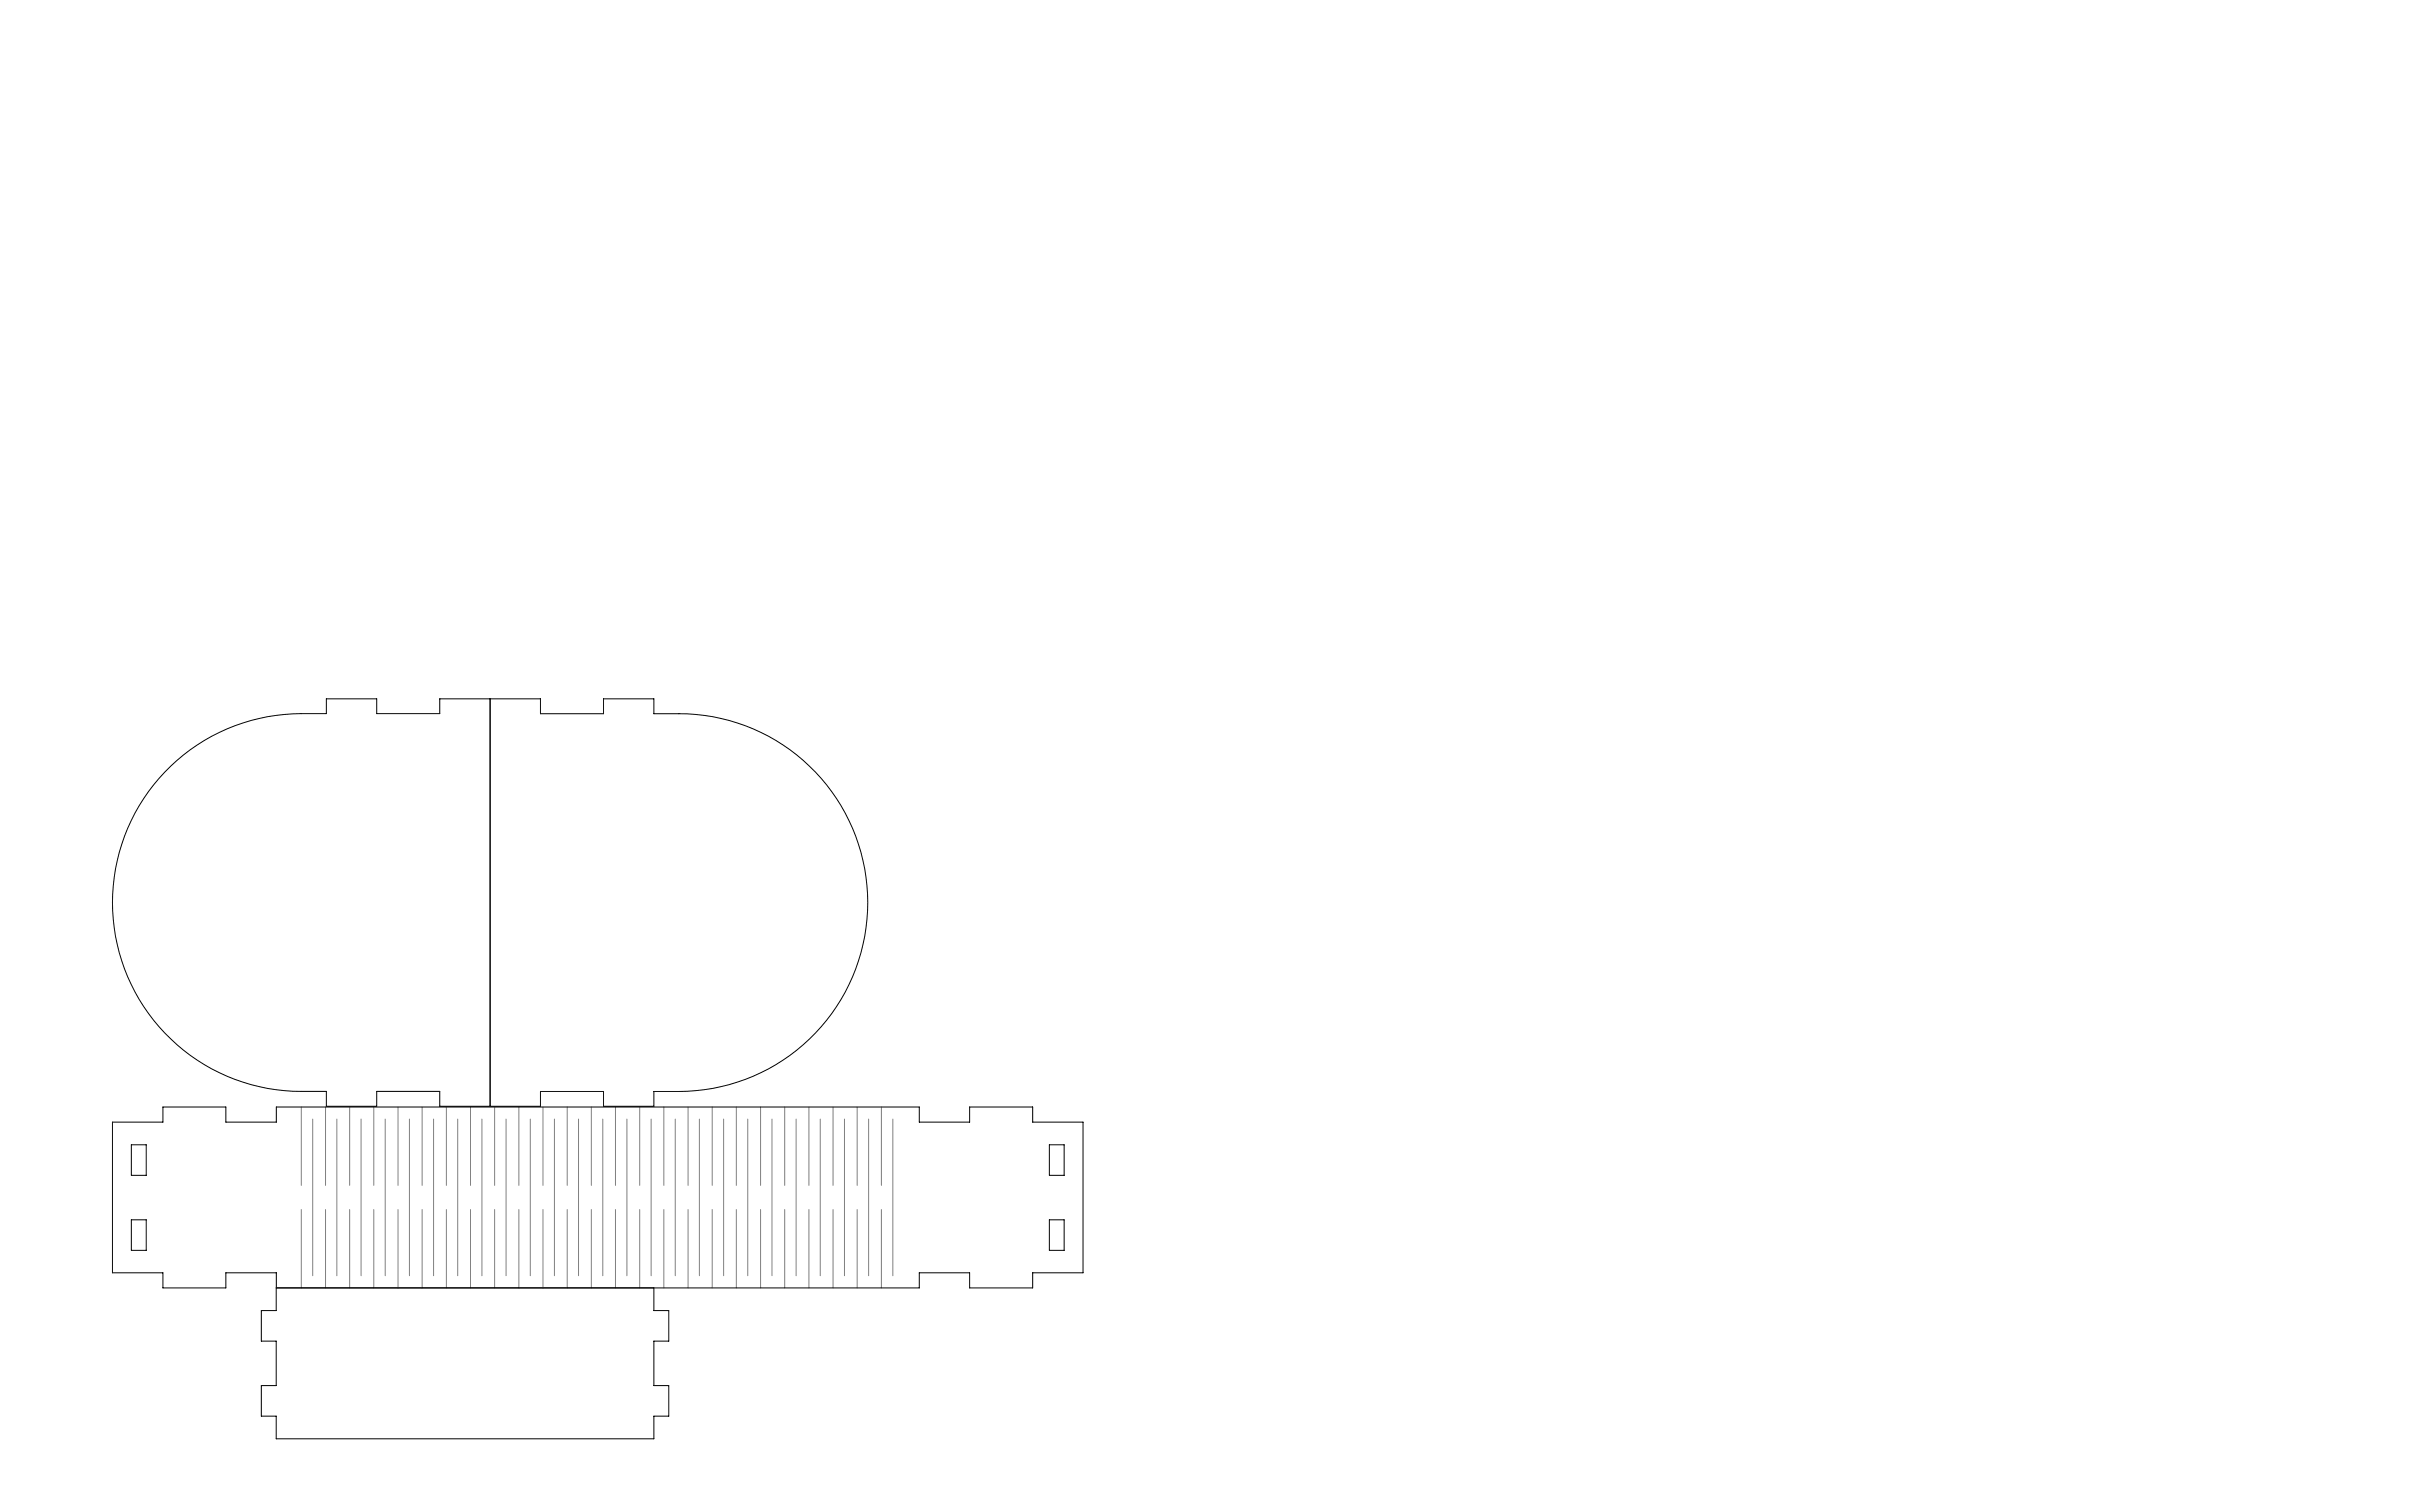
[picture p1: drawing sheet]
<svg xmlns="http://www.w3.org/2000/svg" width="813mm" height="508mm" viewBox="0 0 813 508" stroke-linecap="round" stroke-linejoin="round" font-family="sans-serif">
<!-- layer: Layer 1 -->
<g fill="none" stroke="#808080" stroke-width=".34">
<path d="M101.3 372.2v26.3M105.2 376.2v52.7M109.5 372.2v26.3M113.3 376.2v52.7M117.6 372.2v26.3M121.4 376.2v52.7M125.7 372.2v26.3M129.5 376.2v52.7M133.8 372.2v26.3M137.7 376.2v52.7M142 372.2v26.3M145.8 376.2v52.7"/>
<path d="M150.1 372.2v26.3M153.9 376.2v52.7M158.2 372.2v26.3M162.1 376.2v52.7M166.3 372.2v26.3M170.2 376.2v52.7M174.5 372.2v26.3M178.3 376.2v52.7M182.6 372.2v26.3M186.4 376.2v52.7M190.7 372.2v26.3M194.6 376.2v52.7"/>
<path d="M198.9 372.2v26.3M202.7 376.2v52.7M207 372.2v26.3M210.8 376.2v52.7M215.1 372.2v26.3M219 376.2v52.7M223.2 372.2v26.3M227.1 376.2v52.7M231.4 372.2v26.3M235.2 376.2v52.7M239.5 372.2v26.3M243.3 376.2v52.7"/>
<path d="M247.6 372.2v26.3M251.5 376.2v52.7M255.8 372.2v26.3M259.6 376.2v52.7M263.9 372.2v26.3M267.7 376.2v52.7M272 372.2v26.3M275.8 376.2v52.7M280.1 372.2v26.3M284 376.2v52.7M288.3 372.2v26.3M292.1 376.2v52.7"/>
<path d="M296.4 372.2v26.3M300.2 376.2v52.7M101.3 406.6v26.4M109.5 406.6v26.4M117.6 406.6v26.4M125.7 406.6v26.4M133.8 406.6v26.4M142 406.6v26.4M150.1 406.6v26.4M158.2 406.6v26.4M166.3 406.6v26.4M174.5 406.6v26.4"/>
<path d="M182.6 406.6v26.4M190.7 406.6v26.4M198.9 406.6v26.4M207 406.6v26.4M215.1 406.6v26.4M223.2 406.6v26.4M231.4 406.6v26.4M239.5 406.6v26.4M247.6 406.6v26.4M255.8 406.6v26.4M263.9 406.6v26.4M272 406.6v26.4"/>
<path d="M280.1 406.6v26.4M288.3 406.6v26.4M296.4 406.6v26.4"/>
</g>
<path d="M164.8 235v136.9M55.4 259.6a63.5 63.5 0 0 1 45.9-19.7h8.4v-4.9h17v4.9h21.2v-4.9h33.9v5h21.2v-5h16.9v5a79.5 79.5 0 0 1 25.3 2.2 63.5 63.5 0 0 1 46 69.8 63.5 63.5 0 0 1-62.9 55h-8.4v4.9h-16.9v-4.9h-21.2v4.9h-33.9v-5h-21.2v5h-17v-5a79.5 79.5 0 0 1-25.2-2.2 63.5 63.5 0 0 1-29.1-105.1zM44.2 384.9h5v10.2h-5zM352.9 384.9h5v10.2h-5zM44.2 410.1h5v10.3h-5zM352.9 410.1h5v10.3h-5zM92.9 433h216.2v-5.1h17v5.1h21.2v-5.1h16.9v-50.6h-16.9v-5.1h-21.2v5.1h-17v-5.1h-216.2v5.1h-16.9v-5.1h-21.2v5.1h-17v50.6h17v5.1h21.2v-5.1h16.9v12.7h-5v10.3h5v14.9h-5v10.3h5v7.6h127v-7.6h5v-10.3h-5v-14.9h5v-10.3h-5v-7.6" fill="none" stroke="#000" stroke-width=".34"/>
</svg>
